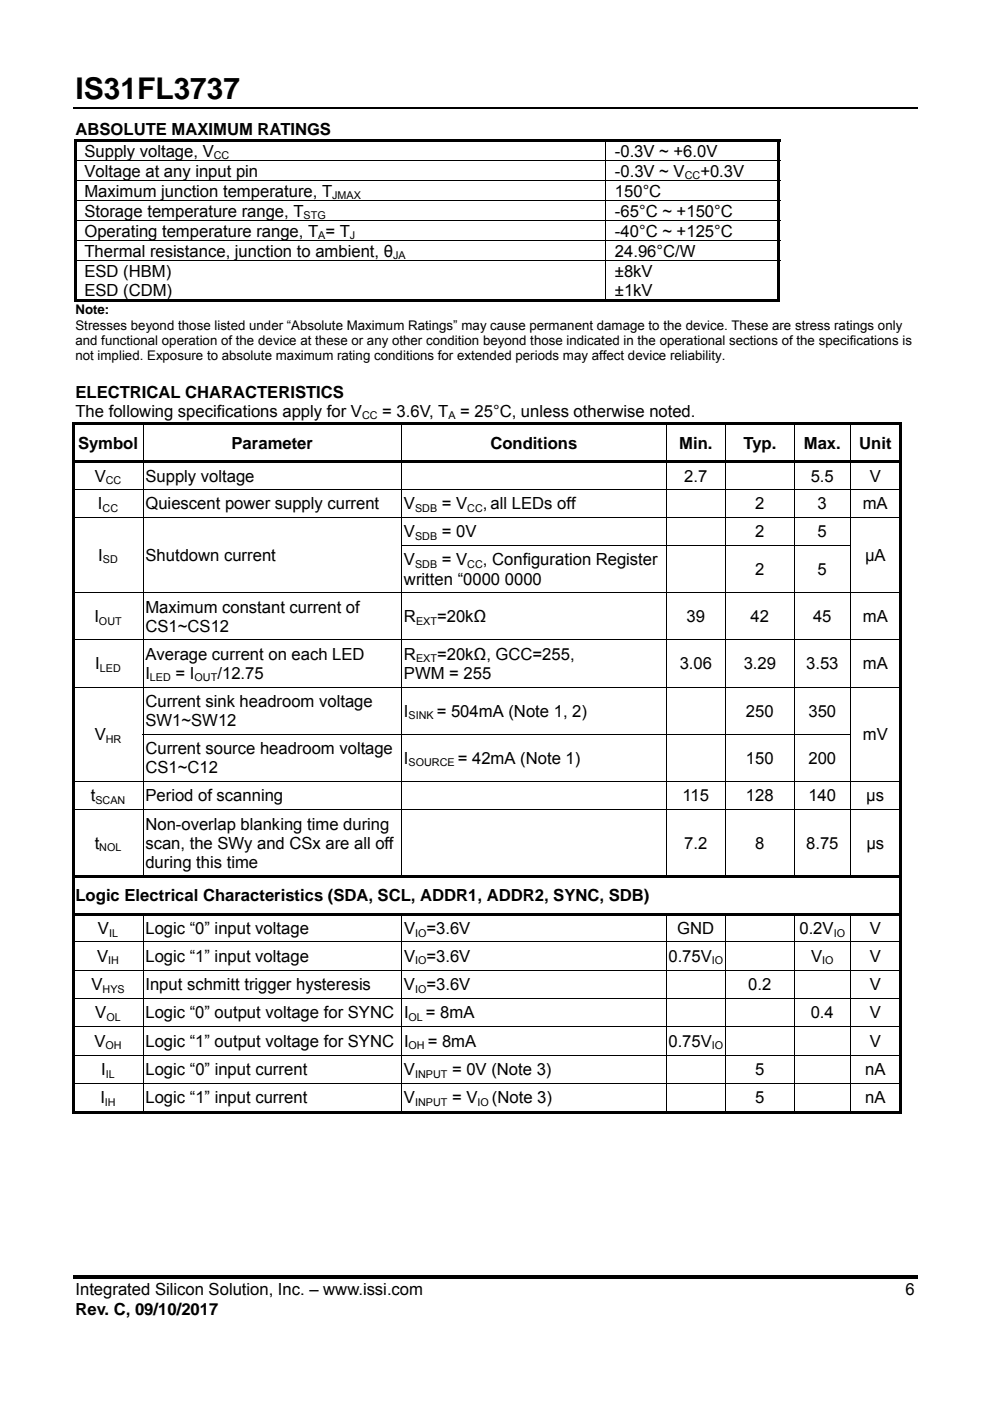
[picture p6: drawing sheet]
<svg xmlns="http://www.w3.org/2000/svg" width="210mm" height="297mm" viewBox="0 0 210 297" stroke-linecap="round" stroke-linejoin="round" font-family="sans-serif">
<defs><g id="words">
<text font-size="6.3" x="16" y="21">IS31FL3737</text>
<g font-size="3.5">
<text x="16" y="28.7">ABSOLUTE MAXIMUM RATINGS</text>
<text x="17.9" y="33.3">Supply voltage, V</text>
<text x="130.4" y="33.3">-0.3V ~ +6.0V</text>
<text x="17.9" y="37.5">Voltage at any input pin</text>
<text x="17.9" y="41.7">Maximum junction temperature, T</text>
<text x="130.4" y="37.5">-0.3V ~ V</text>
<text x="130.4" y="41.7">150°C</text>
<text x="148.5" y="37.5">+0.3V</text>
<text x="17.9" y="46">Storage temperature range, T</text>
<text x="130.4" y="46">-65°C ~ +150°C</text>
<text x="17.9" y="50.2">Operating temperature range, T = T</text>
<text x="130.4" y="50.2">-40°C ~ +125°C</text>
<text x="17.9" y="54.4">Thermal resistance, junction to ambient, θ</text>
<text x="17.9" y="58.7">ESD (HBM)</text>
<text x="130.4" y="58.7">±8kV</text>
<text x="130.4" y="54.4">24.96°C/W</text>
<text x="17.9" y="62.7">ESD (CDM)</text>
<text x="130.4" y="62.7">±1kV</text>
<text x="16" y="84.3">ELECTRICAL CHARACTERISTICS</text>
<text x="16" y="88.4">The following specifications apply for V</text>
<text x="81.1" y="88.4">= 3.6V, T</text>
<text x="97.6" y="88.4">= 25°C, unless otherwise noted.</text>
<text x="16.6" y="95.1">Symbol</text>
<text x="49.1" y="95.1">Parameter</text>
<text x="104" y="95.1">Conditions</text>
<text x="144.1" y="95.1">Min.</text>
<text x="157.7" y="95.1">Typ.</text>
<text x="170.5" y="95.1">Max.</text>
<text x="182.2" y="95.1">Unit</text>
<text x="20.1" y="102.1">V</text>
<text x="20.8" y="107.9">I</text>
<text x="30.8" y="107.9">Quiescent power supply current</text>
<text x="30.8" y="102.1">Supply voltage</text>
<text x="85.7" y="107.9">V</text>
<text x="93.7" y="107.9">= V</text>
<text x="102.4" y="107.9">, all LEDs off</text>
<text x="145.1" y="102.1">2.7</text>
<text x="160.2" y="107.9">2</text>
<text x="171.9" y="102.1">5.5</text>
<text x="173.4" y="107.9">3</text>
<text x="183" y="107.9">mA</text>
<text x="184.5" y="102.1">V</text>
<text x="85.7" y="113.9">V</text>
<text x="93.7" y="113.9">= 0V</text>
<text x="160.2" y="113.9">2</text>
<text x="173.4" y="113.9">5</text>
<text x="20.8" y="118.9">I</text>
<text x="30.8" y="118.9">Shutdown current</text>
<text x="85.7" y="119.9">V</text>
<text x="93.7" y="119.9">= V</text>
<text x="102.4" y="119.9">, Configuration Register</text>
<text x="183.5" y="118.9">μA</text>
<text x="85.7" y="124">written “0000 0000</text>
<text x="160.2" y="121.9">2</text>
<text x="173.4" y="121.9">5</text>
<text x="20" y="131.9">I</text>
<text x="30.8" y="129.9">Maximum constant current of</text>
<text x="85.7" y="131.9">R</text>
<text x="92.7" y="131.9">=20kΩ</text>
<text x="145.6" y="131.9">39</text>
<text x="159.2" y="131.9">42</text>
<text x="172.4" y="131.9">45</text>
<text x="183" y="131.9">mA</text>
<text x="30.8" y="133.9">CS1~CS12</text>
<text x="20.2" y="141.9">I</text>
<text x="30.8" y="139.9">Average current on each LED</text>
<text x="30.8" y="144">I</text>
<text x="37.2" y="144">= I</text>
<text x="46.1" y="144">/12.75</text>
<text x="85.7" y="139.9">R</text>
<text x="85.7" y="144">PWM = 255</text>
<text x="92.7" y="139.9">=20kΩ, GCC=255,</text>
<text x="144.2" y="141.9">3.06</text>
<text x="157.7" y="141.9">3.29</text>
<text x="171" y="141.9">3.53</text>
<text x="183" y="141.9">mA</text>
<text x="30.8" y="149.9">Current sink headroom voltage</text>
<text x="30.8" y="153.9">SW1~SW12</text>
<text x="85.7" y="151.9">I</text>
<text x="92.6" y="151.9">= 504mA (Note 1, 2)</text>
<text x="158.2" y="151.9">250</text>
<text x="171.5" y="151.9">350</text>
<text x="20.1" y="156.9">V</text>
<text x="30.8" y="159.9">Current source headroom voltage</text>
<text x="85.7" y="161.9">I</text>
<text x="97.1" y="161.9">= 42mA (Note 1)</text>
<text x="158.2" y="161.9">150</text>
<text x="171.5" y="161.9">200</text>
<text x="183" y="156.9">mV</text>
<text x="30.8" y="164">CS1~C12</text>
<text x="19.3" y="169.9">t</text>
<text x="30.8" y="169.9">Period of scanning</text>
<text x="144.8" y="169.9">115</text>
<text x="158.2" y="169.9">128</text>
<text x="171.5" y="169.9">140</text>
<text x="183.7" y="169.9">µs</text>
<text x="20.1" y="179.9">t</text>
<text x="30.8" y="175.9">Non-overlap blanking time during</text>
<text x="30.8" y="179.9">scan, the SWy and CSx are all off</text>
<text x="145.1" y="179.9">7.2</text>
<text x="160.2" y="179.9">8</text>
<text x="171" y="179.9">8.75</text>
<text x="183.8" y="179.9">µs</text>
<text x="30.8" y="184">during this time</text>
<text x="16" y="191.1">Logic Electrical Characteristics (SDA, SCL, ADDR1, ADDR2, SYNC, SDB)</text>
<text x="20.6" y="203.9">V</text>
<text x="20.8" y="198.1">V</text>
<text x="30.8" y="203.9">Logic “1” input voltage</text>
<text x="30.8" y="198.1">Logic “0” input voltage</text>
<text x="85.7" y="203.9">V =3.6V</text>
<text x="85.7" y="198.1">V =3.6V</text>
<text x="141.8" y="203.9">0.75V</text>
<text x="143.7" y="198.1">GND</text>
<text x="169.6" y="198.1">0.2V</text>
<text x="172" y="203.9">V</text>
<text x="184.5" y="198.1">V</text>
<text x="184.5" y="203.9">V</text>
<text x="19.4" y="209.9">V</text>
<text x="30.8" y="209.9">Input schmitt trigger hysteresis</text>
<text x="85.7" y="209.9">V =3.6V</text>
<text x="158.7" y="209.9">0.2</text>
<text x="184.5" y="209.9">V</text>
<text x="20.2" y="215.9">V</text>
<text x="30.8" y="215.9">Logic “0” output voltage for SYNC I</text>
<text x="90.3" y="215.9">= 8mA</text>
<text x="172" y="215.9">0.4</text>
<text x="184.5" y="215.9">V</text>
<text x="20" y="221.9">V</text>
<text x="30.8" y="221.9">Logic “1” output voltage for SYNC I</text>
<text x="90.7" y="221.9">= 8mA</text>
<text x="141.8" y="221.9">0.75V</text>
<text x="184.5" y="221.9">V</text>
<text x="21.5" y="227.9">I</text>
<text x="30.8" y="227.9">Logic “0” input current</text>
<text x="85.7" y="227.9">V</text>
<text x="95.9" y="227.9">= 0V (Note 3)</text>
<text x="160.2" y="227.9">5</text>
<text x="183.5" y="227.9">nA</text>
<text x="21.3" y="233.9">I</text>
<text x="30.8" y="233.9">Logic “1” input current</text>
<text x="85.7" y="233.9">V</text>
<text x="95.9" y="233.9">= V</text>
<text x="104.3" y="233.9">(Note 3)</text>
<text x="160.2" y="233.9">5</text>
<text x="183.5" y="233.9">nA</text>
<text x="16" y="274.7">Integrated Silicon Solution, Inc. – www.issi.com</text>
<text x="192" y="274.7">6</text>
<text x="16" y="278.7">Rev. C, 09/10/2017</text>
</g>
<g font-size="2.8">
<text x="16" y="66.6">Note:</text>
<text x="16" y="69.9">Stresses beyond those listed under “Absolute Maximum Ratings” may cause permanent damage to the device. These are stress ratings only</text>
<text x="16" y="73.1">and functional operation of the device at these or any other condition beyond those indicated in the operational sections of the specifications is</text>
<text x="16" y="76.4">not implied. Exposure to absolute maximum rating conditions for extended periods may affect device reliability.</text>
</g>
<g font-size="2.3">
<text x="45.4" y="33.8">CC</text>
<text x="145.2" y="38">CC</text>
<text x="64.4" y="46.5">STG</text>
<text x="70.5" y="42.2">JMAX</text>
<text x="67.5" y="50.7">A</text>
<text x="74.2" y="50.7">J</text>
<text x="83.4" y="54.9">JA</text>
<text x="76.8" y="88.9">CC</text>
<text x="95.1" y="88.9">A</text>
<text x="22.4" y="102.6">CC</text>
<text x="21.8" y="108.5">CC</text>
<text x="88" y="108.5">SDB</text>
<text x="99.1" y="108.5">CC</text>
<text x="21.8" y="119.4">SD</text>
<text x="88" y="114.4">SDB</text>
<text x="88" y="120.4">SDB</text>
<text x="99.1" y="120.4">CC</text>
<text x="21" y="132.5">OUT</text>
<text x="88.2" y="132.5">EXT</text>
<text x="21.2" y="142.5">LED</text>
<text x="88.2" y="140.4">EXT</text>
<text x="31.8" y="144.5">LED</text>
<text x="41.3" y="144.5">OUT</text>
<text x="86.7" y="152.5">SINK</text>
<text x="22.4" y="157.5">HR</text>
<text x="86.7" y="162.5">SOURCE</text>
<text x="20.2" y="170.5">SCAN</text>
<text x="21.1" y="180.4">NOL</text>
<text x="23.1" y="198.6">IL</text>
<text x="88" y="198.6">IO</text>
<text x="176.8" y="198.6">IO</text>
<text x="23" y="204.5">IH</text>
<text x="88" y="204.5">IO</text>
<text x="151" y="204.5">IO</text>
<text x="174.4" y="204.5">IO</text>
<text x="21.7" y="210.5">HYS</text>
<text x="88" y="210.5">IO</text>
<text x="22.6" y="216.5">OL</text>
<text x="86.7" y="216.5">OL</text>
<text x="22.4" y="222.5">OH</text>
<text x="86.7" y="222.5">OH</text>
<text x="151" y="222.5">IO</text>
<text x="22.5" y="228.5">IL</text>
<text x="88" y="228.5">INPUT</text>
<text x="22.3" y="234.4">IH</text>
<text x="88" y="234.4">INPUT</text>
<text x="101.3" y="234.4">IO</text>
</g>
</g></defs>
<path d="M15.5 22.8h179" fill="none" stroke="#000" stroke-width=".34"/>
<g fill="#000">
<path d="M15.7 29.5h.6v.5h-.6zM15.7 29.5h149.8v.5h-149.8zM15.7 30h.6v4h-.6zM15.7 34.2h.6v4.1h-.6zM165 29.5h.5v.5h-.5zM165 30h.5v4h-.5zM165 34.2h.5v4.1h-.5zM15.7 38.4h.6v4.1h-.6zM15.7 42.7h.6v4h-.6zM15.7 46.9h.6v4.1h-.6zM15.7 51.1h.6v4.1h-.6zM165 38.4h.5v4.1h-.5z"/>
<path d="M165 42.7h.5v4h-.5zM165 46.9h.5v4.1h-.5zM165 51.1h.5v4.1h-.5zM15.7 55.4h.6v8.6h-.6zM15.7 63.5h112.7v.5h-112.7zM128.4 63.5h36.6v.5h-36.6zM165 55.4h.5v8.6h-.5zM165 63.5h.5v.5h-.5zM15.2 89.6h.6v.5h-.6zM15.2 89.6h176v.5h-176zM15.2 90.1h.6v7.5h-.6zM15.2 97.6h176v.5h-176z"/>
<path d="M190.6 89.6h.6v.5h-.6zM190.6 90.1h.6v7.5h-.6zM15.2 98.1h.6v5.5h-.6zM15.2 103.8h.6v5.8h-.6zM15.2 109.8h.6v5.8h-.6zM15.2 115.6h.6v.2h-.6zM30.3 115.6h.1v.2h-.1zM190.6 98.1h.6v5.5h-.6zM190.6 103.8h.6v5.8h-.6zM190.6 109.8h.6v5.8h-.6zM190.6 115.6h.6v.2h-.6zM15.2 115.8h.6v9.8h-.6z"/>
<path d="M15.2 125.8h.6v9.8h-.6zM190.6 115.8h.6v9.8h-.6zM190.6 125.8h.6v9.8h-.6zM15.2 135.8h.6v9.8h-.6zM15.2 145.8h.6v9.8h-.6zM15.2 155.6h.6v.2h-.6zM190.6 135.8h.6v9.8h-.6zM190.6 145.8h.6v9.8h-.6zM190.6 155.6h.6v.2h-.6zM15.2 155.8h.6v9.8h-.6zM15.2 165.8h.6v5.8h-.6zM190.6 155.8h.6v9.8h-.6z"/>
<path d="M190.6 165.8h.6v5.8h-.6zM15.2 171.8h.6v13.8h-.6zM15.2 185.6h176v.5h-176zM15.2 186.1h.6v7.5h-.6zM15.2 193.6h176v.5h-176zM15.2 194.1h.6v5.5h-.6zM190.6 171.8h.6v13.8h-.6zM190.6 186.1h.6v7.5h-.6zM190.6 194.1h.6v5.5h-.6zM15.2 199.8h.6v5.8h-.6zM15.2 205.8h.6v5.8h-.6zM15.2 211.8h.6v5.8h-.6z"/>
<path d="M190.6 199.8h.6v5.8h-.6zM190.6 205.8h.6v5.8h-.6zM190.6 211.8h.6v5.8h-.6zM15.2 217.8h.6v5.8h-.6zM15.2 223.8h.6v5.8h-.6zM15.2 229.8h.6v6.3h-.6zM15.2 235.6h15.1v.5h-15.1zM30.3 235.6h54.8v.5h-54.8zM85.1 235.6h56.1v.5h-56.1zM141.2 235.6h12.6v.5h-12.6zM153.8 235.6h14.6v.5h-14.6zM168.4 235.6h11.9v.5h-11.9z"/>
<path d="M180.3 235.6h10.3v.5h-10.3zM190.6 217.8h.6v5.8h-.6zM190.6 223.8h.6v5.8h-.6zM190.6 229.8h.6v6.3h-.6zM190.6 235.6h.6v.5h-.6zM15.5 270.3h179v.7h-179z"/>
</g>
<g fill="none" stroke="#000" stroke-width=".21">
<path d="M15.7 34.1h149.8M15.7 38.4h149.8M128.5 30v4M128.5 34.2v4.1M128.5 38.4v4.1M15.7 42.6h149.8M15.7 46.8h149.8M15.7 51.1h149.8M15.7 55.3h149.8M128.5 42.7v4M128.5 46.9v4.1M128.5 51.1v4.1"/>
<path d="M128.5 55.4v8.1M30.4 90.1v7.5M30.4 98.1v5.5M85.2 90.1v7.5M85.2 98.1v5.5M141.3 90.1v7.5M141.3 98.1v5.5M153.9 90.1v7.5M153.9 98.1v5.5M168.4 90.1v7.5M168.4 98.1v5.5M180.4 90.1v7.5"/>
<path d="M180.4 98.1v5.5M15.2 103.7h176M15.2 109.7h176M30.4 103.8v5.8M30.4 109.8v5.8M30.4 115.8v9.8M85.1 115.7h95.4M85.2 103.8v5.8M85.2 109.8v5.8M85.2 115.8v9.8M141.3 103.8v5.8M141.3 109.8v5.8"/>
<path d="M141.3 115.8v9.8M153.9 103.8v5.8M153.9 109.8v5.8M153.9 115.8v9.8M168.4 103.8v5.8M168.4 109.8v5.8M168.4 115.8v9.8M180.4 103.8v5.8M180.4 109.8v5.8M180.4 115.8v9.8M15.2 125.7h176M15.2 135.7h176"/>
<path d="M30.4 125.8v9.8M30.4 135.8v9.8M85.2 125.8v9.8M85.2 135.8v9.8M141.3 125.8v9.8M141.3 135.8v9.8M153.9 125.8v9.8M153.9 135.8v9.8M168.4 125.8v9.8M168.4 135.8v9.8M180.4 125.8v9.8M180.4 135.8v9.8"/>
<path d="M15.2 145.7h176M30.3 155.7h150.2M30.4 145.8v9.8M30.4 155.8v9.8M85.2 145.8v9.8M85.2 155.8v9.8M141.3 145.8v9.8M141.3 155.8v9.8M153.9 145.8v9.8M153.9 155.8v9.8M168.4 145.8v9.8M168.4 155.8v9.8"/>
<path d="M180.4 145.8v9.8M180.4 155.8v9.8M15.2 165.7h176M15.2 171.7h176M30.4 165.8v5.8M30.4 171.8v13.8M85.2 165.8v5.8M85.2 171.8v13.8M141.3 165.8v5.8M141.3 171.8v13.8M153.9 165.8v5.8M153.9 171.8v13.8"/>
<path d="M168.4 165.8v5.8M168.4 171.8v13.8M180.4 165.8v5.8M180.4 171.8v13.8M15.2 199.7h176M30.4 194.1v5.5M30.4 199.8v5.8M85.2 194.1v5.5M85.2 199.8v5.8M141.3 194.1v5.5M141.3 199.8v5.8M153.9 194.1v5.5"/>
<path d="M153.9 199.8v5.8M168.4 194.1v5.5M168.4 199.8v5.8M180.4 194.1v5.5M180.4 199.8v5.8M15.2 205.7h176M15.2 211.7h176M15.2 217.7h176M30.4 205.8v5.8M30.4 211.8v5.8M30.4 217.8v5.8M85.2 205.8v5.8"/>
<path d="M85.2 211.8v5.8M85.2 217.8v5.8M141.3 205.8v5.8M141.3 211.8v5.8M141.3 217.8v5.8M153.9 205.8v5.8M153.9 211.8v5.8M153.9 217.8v5.8M168.4 205.8v5.8M168.4 211.8v5.8M168.4 217.8v5.8M180.4 205.8v5.8"/>
<path d="M180.4 211.8v5.8M180.4 217.8v5.8M15.2 223.7h176M15.2 229.7h176M30.4 223.8v5.8M30.4 229.8v5.8M85.2 223.8v5.8M85.2 229.8v5.8M141.3 223.8v5.8M141.3 229.8v5.8M153.9 223.8v5.8M153.9 229.8v5.8"/>
<path d="M168.4 223.8v5.8M168.4 229.8v5.8M180.4 223.8v5.8M180.4 229.8v5.8"/>
</g>
<use href="#words"/>
</svg>
